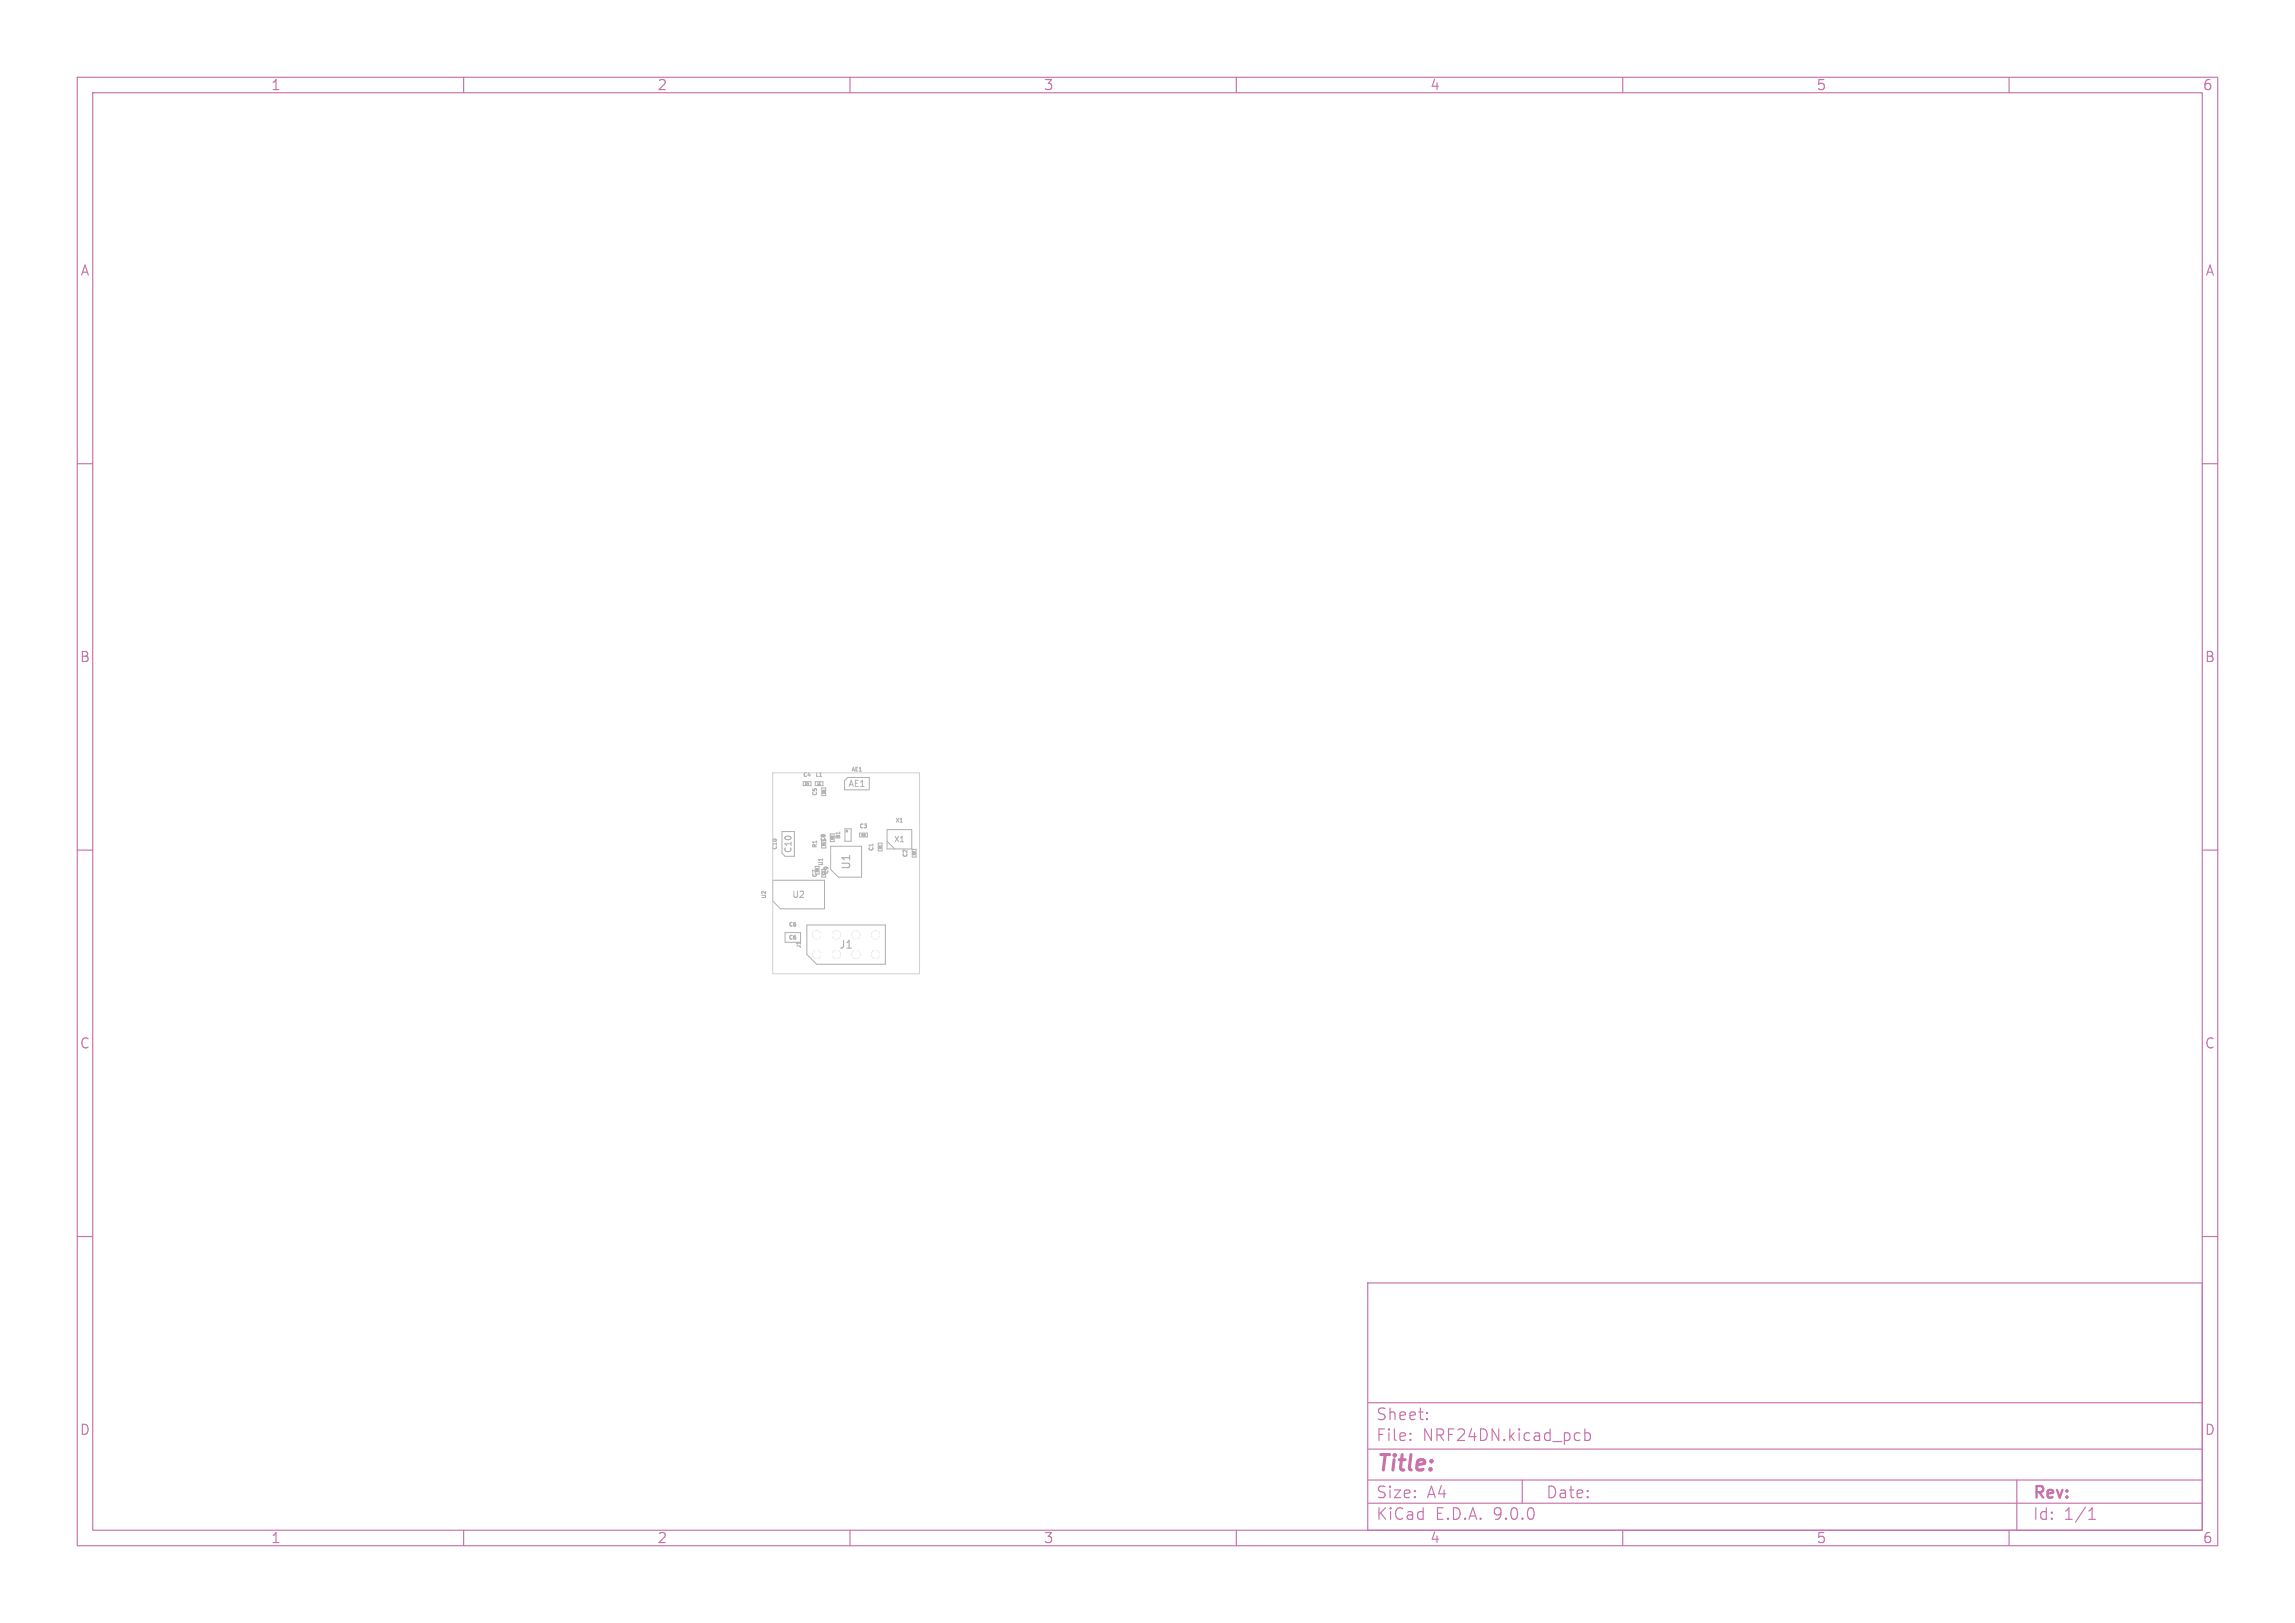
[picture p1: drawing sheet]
<svg xmlns="http://www.w3.org/2000/svg" width="297mm" height="210mm" viewBox="0 0 297 210" stroke-linecap="round" stroke-linejoin="round" font-family="sans-serif">
<defs><g id="words">
<text font-size="2.8" fill="#c872ab" x="178" y="190.9">Title:</text>
<g font-size="2.1" fill="#c872ab">
<text x="178" y="184">Sheet:</text>
<text x="178" y="186.7">File:</text>
<text x="184.1" y="186.7">NRF24DN.kicad_pcb</text>
<text x="178" y="196.9">KiCad</text>
<text x="178" y="194.1">Size:</text>
<text x="184.7" y="194.1">A4</text>
<text x="185.7" y="196.9">E.D.A.</text>
<text x="193.3" y="196.9">9.0.0</text>
<text x="200" y="194.1">Date:</text>
<text x="263" y="194.3">Rev:</text>
<text x="263" y="196.9">Id:</text>
<text x="267.1" y="196.9">1/1</text>
</g>
<g font-size="1.8" fill="#c872ab">
<text x="35" y="11.9">1</text>
<text x="85" y="11.9">2</text>
<text x="135" y="11.9">3</text>
<text x="185" y="11.9">4</text>
<text x="235" y="11.9">5</text>
<text x="285" y="11.9">6</text>
<text x="10.3" y="35.9">A</text>
<text x="285.4" y="35.9">A</text>
<text x="10.3" y="85.9">B</text>
<text x="285.3" y="85.9">B</text>
<text x="10.3" y="135.9">C</text>
<text x="285.3" y="135.9">C</text>
<text x="10.3" y="185.9">D</text>
<text x="285.3" y="185.9">D</text>
<text x="35" y="199.9">1</text>
<text x="85" y="199.9">2</text>
<text x="135" y="199.9">3</text>
<text x="185" y="199.9">4</text>
<text x="235" y="199.9">5</text>
<text x="285" y="199.9">6</text>
</g>
<g font-size="1.4" fill="#afafaf">
<text x="110.2" y="112.6" transform="rotate(-90 110.2 112.6)">U1</text>
<text x="108.5" y="123">J1</text>
</g>
<g font-size="1.1" fill="#afafaf">
<text x="109.7" y="102">AE1</text>
<text x="102.6" y="110.5" transform="rotate(-90 102.6 110.5)">C10</text>
<text x="102.4" y="116.3">U2</text>
</g>
<text font-size="1" fill="#afafaf" x="115.6" y="109.1">X1</text>
<g font-size=".7" fill="#afafaf">
<text x="103.9" y="100.6">C4</text>
<text x="105.5" y="100.6">L1</text>
<text x="110.2" y="99.9">AE1</text>
<text x="105.8" y="103" transform="rotate(-90 105.8 103)">C5</text>
<text x="111.2" y="107.3">C3</text>
<text x="115.9" y="106.5">X1</text>
<text x="100.6" y="110" transform="rotate(-90 100.6 110)">C10</text>
<text x="105.8" y="109.8" transform="rotate(-90 105.8 109.8)">R1</text>
<text x="105.8" y="113.6" transform="rotate(-90 105.8 113.6)">C7</text>
<text x="106.6" y="112.1" transform="rotate(-90 106.6 112.1)">U1</text>
<text x="106.9" y="109" transform="rotate(-90 106.9 109)">C8</text>
<text x="107.3" y="113.2" transform="rotate(-90 107.3 113.2)">C9</text>
<text x="108.8" y="108.6" transform="rotate(-90 108.8 108.6)">B1</text>
<text x="113.1" y="110.2" transform="rotate(-90 113.1 110.2)">C1</text>
<text x="117.5" y="111" transform="rotate(-90 117.5 111)">C2</text>
<text x="99.2" y="116.3" transform="rotate(-90 99.2 116.3)">U2</text>
<text x="102" y="120">C6</text>
<text x="102" y="121.7">C6</text>
<text x="103.7" y="122.7" transform="rotate(-90 103.7 122.7)">J1</text>
</g>
<text font-size=".4" fill="#afafaf" x="106.8" y="109.5" transform="rotate(-90 106.8 109.5)">R1</text>
<g font-size=".3" fill="#afafaf">
<text x="104.2" y="101.6">C4</text>
<text x="105.7" y="101.6">L1</text>
<text x="106.8" y="102.7" transform="rotate(-90 106.8 102.7)">C5</text>
<text x="105.9" y="112.9" transform="rotate(-90 105.9 112.9)">C9</text>
<text x="106.8" y="113.3" transform="rotate(-90 106.8 113.3)">C7</text>
<text x="107.9" y="108.7" transform="rotate(-90 107.9 108.7)">C8</text>
<text x="111.5" y="108.2">C3</text>
<text x="114.1" y="109.9" transform="rotate(-90 114.1 109.9)">C1</text>
<text x="118.5" y="110.7" transform="rotate(-90 118.5 110.7)">C2</text>
</g>
</g></defs>
<g fill="none" stroke="#c872ab" stroke-width=".15">
<path d="M10 10h277v190h-277zM12 12h273v186h-273zM60 10v2M110 10v2M160 10v2M210 10v2M260 10v2M10 60h2M285 60h2M10 110h2M285 110h2M10 160h2"/>
<path d="M177 166h108v32h-108zM285 160h2M60 198v2M110 198v2M160 198v2M177 194.5h108M177 191.5h108M177 187.5h108M177 181.5h108M182.5 186.3h.1l-.1 .1M182.5 186.3v.1M182.5 185.5v.1"/>
<path d="M182.5 185.5h.1l-.1 .1M184.7 183.6v.1M184.7 183.6h-.1l.1 .1M184.7 182.8v.1M184.7 182.8h-.1l.1 .1M197 191.5v3M204.3 185.4l.2 .1M204.5 186.3l-.2 .1M205.1 184.9v1.5M205.1 185.5l.4-.1 .3 .3v.4l-.1 .2-.2 .1-.4-.1M210 198v2M260 198v2"/>
<path d="M261 191.5v6.5M270.3 196.6h.9M270.3 195.5l.4-.4v1.5"/>
</g>
<g fill="none" stroke="#afafaf" stroke-width=".13">
<path d="M100 113.9h6.7v3.7h-5.7l-1-1zM101.6 110.8l-.4-.4v-2.8h1.6v3.2M103.9 101.2h1.1v.5h-1.1zM104.4 119.7h10.2v5.1h-8.9l-1.3-1.3zM105.5 113.1v-1h.5v1M105.5 101.2h1v.5h-1zM106.3 108.7v1h.6v-1M106.3 102h.5v1h-.5zM106.3 112.5h.5v1h-.5zM107.4 107.9h.5v1h-.5zM107.5 109.5h4v4h-3l-1-1zM109.3 107.3h.8v1.6h-.8z"/>
<path d="M109.7 100.6h2.8v1.6h-3.2v-1.2zM111.2 107.8h1v.5h-1zM113.6 109.1h.5v1h-.5zM114.8 107.4h3.2v2.5h-3.2zM114.8 108.9l1 1M118.1 109.9h.4v1h-.4zM101.6 120.7h2v1.2h-2z"/>
</g>
<g fill="#afafaf" stroke="#afafaf" stroke-width=".13">
<circle cx="109.6" cy="107.5" r=".11"/>
<circle cx="105.7" cy="123.5" r=".5"/>
<circle cx="105.7" cy="121" r=".5"/>
<circle cx="108.2" cy="123.5" r=".5"/>
<circle cx="108.2" cy="121" r=".5"/>
<circle cx="110.8" cy="123.5" r=".5"/>
<circle cx="110.8" cy="121" r=".5"/>
<circle cx="113.3" cy="123.5" r=".5"/>
<circle cx="113.3" cy="121" r=".5"/>
</g>
<path d="M100 100h19v26h-19z" fill="none" stroke="#d0d2cd" stroke-width=".13"/>
<g fill="#d0d2cd" stroke="#d0d2cd" stroke-width=".13">
<circle cx="105.7" cy="123.5" r=".5"/>
<circle cx="105.7" cy="121" r=".5"/>
<circle cx="108.2" cy="123.5" r=".5"/>
<circle cx="108.2" cy="121" r=".5"/>
<circle cx="110.8" cy="123.5" r=".5"/>
<circle cx="110.8" cy="121" r=".5"/>
<circle cx="113.3" cy="123.5" r=".5"/>
<circle cx="113.3" cy="121" r=".5"/>
</g>
<g fill="#fff" stroke="#fff" stroke-width=".13">
<circle cx="105.7" cy="123.5" r=".5"/>
<circle cx="105.7" cy="121" r=".5"/>
<circle cx="108.2" cy="123.5" r=".5"/>
<circle cx="108.2" cy="121" r=".5"/>
<circle cx="110.8" cy="123.5" r=".5"/>
<circle cx="110.8" cy="121" r=".5"/>
<circle cx="113.3" cy="123.5" r=".5"/>
<circle cx="113.3" cy="121" r=".5"/>
</g>
<use href="#words"/>
</svg>
